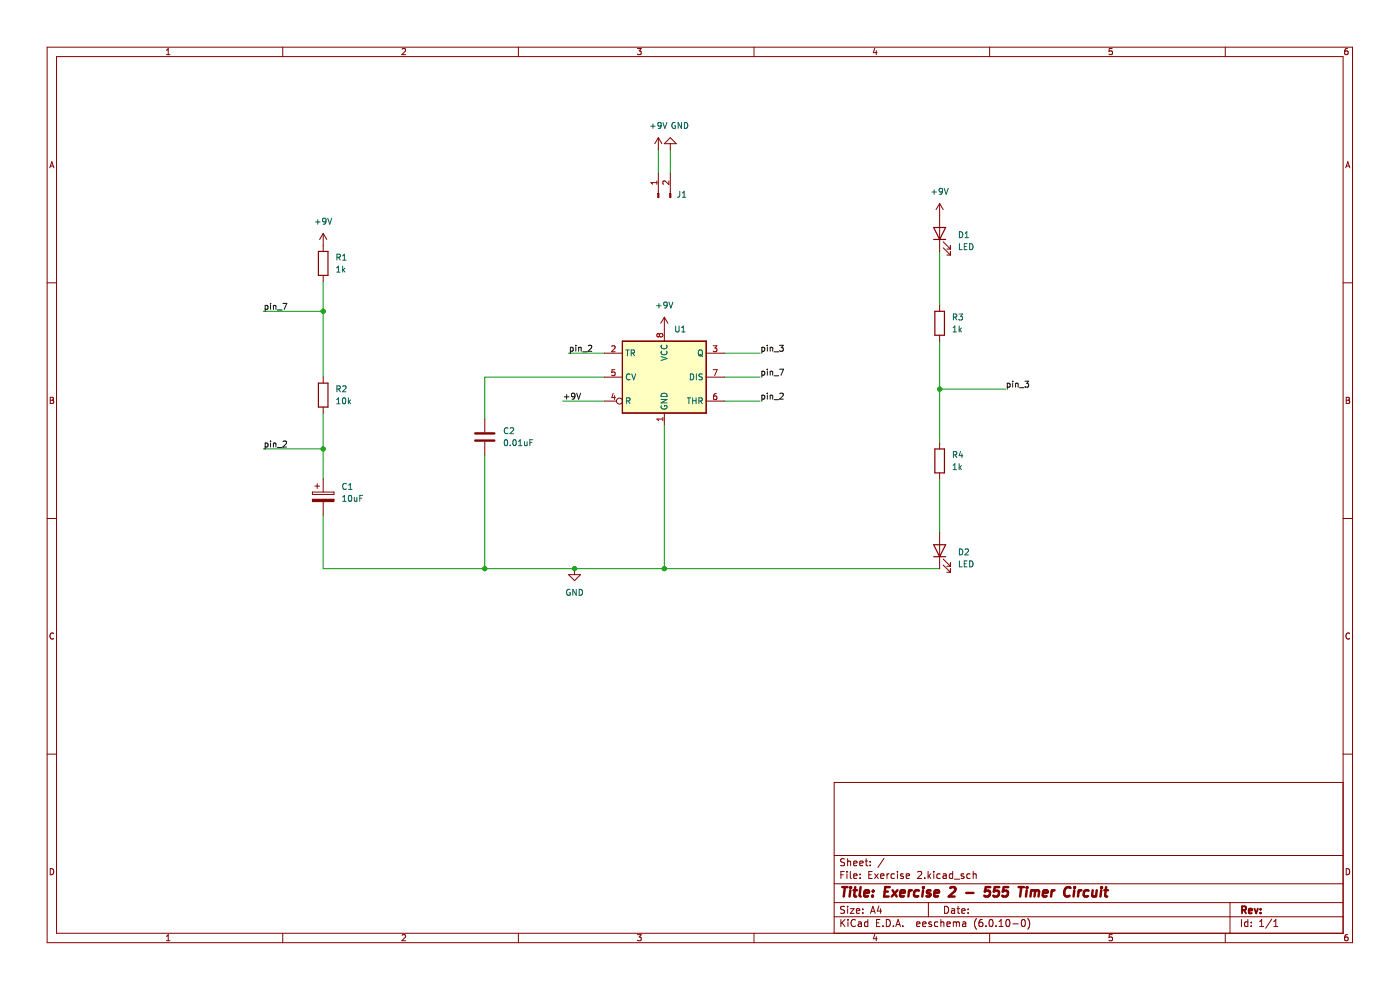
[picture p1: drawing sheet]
<svg xmlns="http://www.w3.org/2000/svg" width="297mm" height="210mm" viewBox="0 0 297 210" stroke-linecap="round" stroke-linejoin="round" font-family="sans-serif">
<path d="M0 0h296.9v210h-296.9z" fill-rule="evenodd" fill="#fff" stroke="#fff" stroke-width=".21"/>
<g fill="none" stroke="#840000" stroke-width=".21">
<path d="M10 10h276.9v190h-276.9zM12 12h272.9v186h-272.9zM35.3 11.6h.8M35.3 10.7l.4-.4v1.3M60 10v2M85.3 10.4l.5-.1 .2 .4-.8 .9h.8M110 10v2M135.2 10.3h.8l-.4 .5 .4 .1v.6l-.2 .1-.6-.1M160 10v2M185.6 10.2l-.3 1h.8M185.9 10.7v.9M209.9 10v2"/>
<path d="M235.9 10.3h-.6v.6h.6v.6l-.1 .1-.5-.1M259.9 10v2M285.9 10.3l-.4 .1-.2 .2v.7l.2 .3 .4-.1v-.6l-.4-.1-.2 .2M10.6 35.6l.4-1.3 .4 1.3M10.7 35.2h.6M139.7 29.2v2.6M139.7 36.8v4.2M139.7 29.2l-.8 1.3M139.7 29.2l.7 1.3M142.2 30.5v1.3M142.2 36.8v4.2M142.2 29.2l1.3 1.3h-2.6z"/>
<path d="M285.5 35.6l.4-1.3 .5 1.3M285.6 35.2h.6M10 60h2M68.6 49.5v3.8M68.6 58.4v1.3M68.6 49.5l-.8 1.3M68.6 49.5l.7 1.3M199.3 43.2v10.1M199.3 43.2l-.7 1.2M199.3 43.2l.8 1.2M200.1 52.6l1.5 1.5M200.1 51.3l1.5 1.5"/>
<path d="M200.9 54.1h.7M200.9 52.8h.7M201.6 52.1v.7M201.6 53.3v.8M284.9 60h2M68.6 80v1.3M128.2 74.9h3.8M128.2 80h3.8M140.9 67.3l-.7 1.3M140.9 67.3v5.1M140.9 67.3l.8 1.3M149.8 74.9h3.8"/>
<path d="M149.8 80h3.8M199.3 64.8v1.2M199.3 71.1v1.3M10.7 84.3h.4l.2 .2-.2 .4 .2 .1 .1 .3-.2 .3h-.5zM10.7 84.9h.4M68.6 86.3v1.3M102.8 88.9v2.8M102.8 93.7v2.8M128.2 85.1h2.6M140.9 87.6v2.6M149.8 85.1h3.8M199.3 94v1.2"/>
<path d="M285.6 84.3h.4l.3 .2-.3 .4 .3 .1v.3l-.2 .3h-.5zM285.6 84.9h.4M10 110h2M66.3 104.4h4.5v.5h-4.5zM66.8 103.1h1M67.3 102.6v1M68.6 101.6v2.8M68.6 106.4v2.8M199.3 100.3v1.3M199.3 113v7.6M200.1 119.9l1.5 1.5M200.1 118.6l1.5 1.5"/>
<path d="M201.6 119.4v.7M284.9 110h2M11.4 134.4a.58 .58 0 0 0-.8 .5 .58 .58 0 0 0 .8 .5M120.6 121.9h2.6l-1.3 1.3zM121.9 120.6v1.3M200.9 121.4h.7M200.9 120.1h.7M201.6 120.6v.8M286.3 134.4a.58 .58 0 0 0-.8 .5 .58 .58 0 0 0 .8 .5M10 160h2M284.9 160h2M284.9 166h-107.9v32"/>
<path d="M10.7 184.3a.66 .66 0 0 1 .7 .6 .66 .66 0 0 1-.7 .7zM35.3 198.6l.4-.3v1.3M35.3 199.6h.8M60 198v2M85.3 198.4l.5-.1 .2 .3-.8 1h.8M110 198v2M135.2 198.3h.8l-.4 .4 .4 .2v.5l-.2 .2-.6-.2M160 198v2M177 194.5h107.9M177 191.5h107.9M177 187.5h107.9M177 181.5h107.9"/>
<path d="M178.4 185.6h.5M178.4 195v1.5M178.6 195.7l.6 .8M179.1 184.8h-.7v1.5M179.2 192.3l-.6-.1-.2 .2v.4l.6 .3 .2 .4-.3 .2h-.6M179.2 182.2l-.6-.1-.2 .2v.4l.6 .3 .2 .4-.3 .2h-.6M179.2 195l-.8 .9M179.7 184.8v.2M179.7 185.3v1M179.8 182.8l.2-.2 .4 .1 .1 .9M179.8 182.1v1.5M179.8 192.2v.2"/>
<path d="M179.8 192.7v1M179.9 195v.2M179.9 195.5v1M180.4 192.7h.8l-.8 1h.8M180.4 184.8v1.3l.2 .2M181.1 185.8l.7-.1-.1-.3-.4-.1-.2 .3 .1 .7h.5M181.1 183.1l.7-.1-.1-.3-.4-.1-.2 .3 .1 .7h.5M181.5 195.2a.71 .71 0 0 0-1 .5 .71 .71 0 0 0 .7 .8l.3-.1M181.7 193.2l.7-.1-.1-.3-.4-.1-.2 .3v.7h.6M182.1 195.6h.6v.9M182.4 183.1l.7-.1-.1-.3-.4-.1-.2 .3 .1 .7h.5M182.5 186.2v.1"/>
<path d="M182.5 185.4v.2M182.7 195.9l-.5 .1-.2 .2 .2 .3h.5M183 193.6v.1M183 192.8v.2M183.5 182.6h.6M183.7 182.1v1.3l.4 .2M184.1 195.6l-.4-.1-.3 .3 .1 .7h.6M184.1 195v1.5M184.3 185.6h.5M184.6 182.7v.2M184.6 183.5v.1M184.7 193.7l.5-1.5 .5 1.5"/>
<path d="M184.8 193.3h.7M185 184.8h-.7v1.5h.7M185.5 185.3l.8 1M185.6 198.2l-.3 .9h.8M185.9 198.7v.9M186 195.8h.5M186.3 185.3l-.8 1M186.5 192.2l-.4 1h.9M186.7 195h-.7v1.5h.7M186.8 185.8l.7-.1v-.3l-.5-.1-.2 .3 .1 .7h.6M186.8 192.7v1M187.3 196.4v.1"/>
<path d="M187.5 182.1l-1.3 1.9M188 195a.76 .76 0 0 1 .9 .8 .76 .76 0 0 1-.9 .7zM188.2 185.3v1M188.6 185.3l-.4 .3M189.5 196.4v.1M189.7 185.4l-.4-.1-.3 .3 .2 .7h.5M190 196.5l.5-1.5 .5 1.5M190.2 196.1h.7M190.4 184.8v.2M190.4 185.3v1M191.5 196.4v.1M191.6 185.4l-.4-.1-.2 .3 .1 .2 .5 .1v.4h-.6"/>
<path d="M192.2 185.8l.8-.1-.1-.3-.4-.1-.3 .3 .1 .7h.6M194.5 196l.7-.1-.1-.3-.4-.1-.2 .3v.7h.6M194.7 185l.5-.2 .3 .5-.9 1h.9M195.7 196l.8-.1-.1-.3-.4-.1-.3 .3 .1 .7h.6M196.2 186.2v.1M196.9 184.8v1.5M197 191.5v3M197 185.8l.5 .5M197.5 185.3l-.6 .6M197.6 195.6l-.4-.1-.2 .3 .1 .2 .5 .1v.4h-.6M198.1 184.8v.2M198.1 185.3v1"/>
<path d="M199 195.6l-.5-.1-.3 .3 .2 .7h.6M199.5 185.4l-.5-.1-.3 .3 .2 .7h.6M199.6 195.7l.2-.2 .4 .1v.9M199.6 195v1.5M200.1 185.4h.6v.9M200.4 192.2a.76 .76 0 0 1 .8 .8 .76 .76 0 0 1-.8 .7zM200.7 185.7l-.5 .1-.2 .2 .2 .3h.5M200.9 196l.7-.1-.1-.3-.4-.1-.2 .3 .1 .7h.5M201.9 192.8h.6v.9M202.1 185.4l-.4-.1-.3 .3 .1 .7h.6M202.1 184.8v1.5M202.2 195.7l.5-.2 .2 .3"/>
<path d="M202.2 195.5v1M202.5 186.5h1.1M202.5 193.1l-.5 .1-.2 .2 .2 .3h.5M202.9 195.8l.2-.3 .4 .1v.9M202.9 195.8v.7M203 192.7h.6M203.2 192.2v1.3l.4 .2M204 193.2l.7-.1v-.3l-.5-.1-.2 .3 .1 .7h.6M204.2 195.6h.6l.1 .9M204.5 185.4l-.4-.1-.2 .3 .1 .2 .5 .1v.4h-.6M204.9 195.9l-.5 .1-.2 .2 .2 .3h.5M205.4 193.6v.1"/>
<path d="M205.4 192.8v.2M205.8 185.4l-.4-.1-.3 .3 .1 .7h.6M206.5 185.5l.2-.2 .3 .1 .1 .9M206.5 184.8v1.5M207.2 194.8a1.72 1.72 0 0 0 0 2.3M208.4 195l-.4 .1a1.01 1.01 0 0 0 0 1.4l.5-.1v-.5l-.3-.3h-.2l-.3 .3M209.2 196.4v.1M209.9 198v2M210 195.2l.2-.2a.8 .8 0 0 1 .5 .8 .8 .8 0 0 1-.5 .7l-.4-.5zM211.3 196.4v.1M212 196.5h.8M212 195.5l.4-.5v1.5"/>
<path d="M213.5 195.2l.2-.2a.8 .8 0 0 1 .6 .8 .8 .8 0 0 1-.6 .7l-.3-.5zM214.9 196h1.1M216.8 195.2l.2-.2a.8 .8 0 0 1 .5 .8 .8 .8 0 0 1-.5 .7l-.3-.5zM218 194.8a1.72 1.72 0 0 1 0 2.3M235.9 198.3h-.6v.6l.6-.1v.6l-.1 .2-.5-.2M259.9 198v2M260.9 191.5v6.5M263.4 195v1.5M264.7 195.6l-.4-.1-.3 .3 .2 .7h.5M264.7 195v1.5M265.4 196.4v.1M265.4 195.6v.2"/>
<path d="M267.2 196.5h.9M267.2 195.5l.5-.5v1.5M269.8 195l-1.3 1.9M270.2 196.5h.9M270.2 195.5l.5-.5v1.5M285.6 184.3a.66 .66 0 0 1 .7 .6 .66 .66 0 0 1-.7 .7zM285.9 198.3h-.4l-.2 .3v.7l.2 .3 .4-.2v-.6l-.4-.1-.2 .3"/>
<circle cx="131.4" cy="85.1" r=".63"/>
</g>
<path d="M263.5 193h.7l.1-.3v-.3l-.8-.2v1.5M263.8 193l.5 .7M264.9 193.2l.7-.1v-.3l-.5-.1-.2 .3 .1 .7h.6M266.1 192.7l.4 1 .3-1M267.4 193.6v.1M267.4 192.8v.2" fill="none" stroke="#840000" stroke-width=".39"/>
<g fill="none" stroke="#840000" stroke-width=".52">
<path d="M178.7 188.2h1.1M179.2 188.2l-.2 2M180.4 188.8l-.2 1.4M180.5 188.2v.2M181.1 188.8h.7M181.4 188.2l-.2 1.7 .1 .2 .4 .1M182.6 188.2l-.2 1.7 .2 .3M183.4 189.5l.9-.2v-.4l-.6-.1-.3 .3v1h.7M185.1 190v.2M185.2 188.9v.2M187.7 189.1h.7M188.8 188.2h-1l-.2 2h.9"/>
<path d="M189.3 188.8l.9 1.4M190.4 188.8l-1.2 1.4M191 189.5l1-.2-.1-.4h-.8l-.2 1 .3 .3 .6-.1M192.9 188.8l-.2 1.4M193.4 188.8l-.4 .1-.2 .3M195 188.9a.66 .66 0 0 0-1 .3l-.1 .6 .1 .3h.8M195.8 188.8l-.1 1.4M195.9 188.2v.2M197.4 188.9a.49 .49 0 0 0-.8 .3l.1 .2 .5 .1 .2 .3-.3 .4-.6-.1M198.2 189.5l1-.2-.1-.4h-.7l-.2 1 .2 .3 .6-.1M201.6 188.4l.3-.2h.5l.2 .2 .1 .3-.1 .3-1.3 1.2h1.2M205 189.4h1.5"/>
<path d="M210.1 188.2h-1l-.2 .9 .3-.2 .7 .1 .1 .3-.1 .7-.3 .2h-.5l-.3-.2M212 188.2h-1l-.2 .9 .3-.2 .7 .1 .1 .3-.1 .7-.3 .2h-.5l-.3-.2M213.9 188.2h-1l-.2 .9 .3-.2 .7 .1 .2 .3-.2 .7-.3 .2h-.5l-.3-.2M216.1 188.2h1.1M216.7 188.2l-.3 2M217.8 188.8l-.2 1.4M217.9 188.2v.2M218.7 189l.6-.2 .3 .3M218.8 188.8l-.2 1.4M219.6 189.1a.5 .5 0 0 1 .8-.2l-.1 1.3M219.6 189.1l-.1 1.1M221.3 189.5l.9-.2v-.4h-.8l-.2 1 .3 .3 .5-.1"/>
<path d="M223.1 188.8l-.1 1.4M223.7 188.8l-.4 .1-.2 .3M227.1 188.4a.88 .88 0 0 0-1 0 .88 .88 0 0 0-.3 .9 .69 .69 0 0 0 .3 .8 .69 .69 0 0 0 .8-.1M227.9 188.8l-.2 1.4M228 188.2v.2M228.9 188.8l-.2 1.4M229.4 188.8l-.4 .1-.2 .3M230.9 188.9a.66 .66 0 0 0-.9 .3l-.1 .6 .1 .3h.8M231.8 188.8v1.3l.4 .1 .3-.2M232.7 188.8l-.2 1.4M233.6 188.8l-.1 1.4M233.7 188.2v.2"/>
<path d="M234.3 188.8h.7M234.7 188.2l-.3 1.7 .1 .2 .4 .1"/>
</g>
<g fill="#ffffc2" stroke="#ffffc2" stroke-width=".25">
<path d="M132 72.4h17.8v15.2h-17.8z" fill-rule="evenodd"/>
<path d="M132 72.4h17.8v15.2h-17.8z" fill-rule="evenodd"/>
</g>
<g fill="none" stroke="#009600" stroke-width=".21">
<path d="M139.7 31.8v5M142.2 31.8v5M68.6 59.7v20.3M199.3 53.3v11.5M55.9 66h12.7M120.6 74.9h7.6M128.2 80h-25.4v8.9M153.6 80h7.6M153.6 74.9h7.6M199.3 72.4v21.6M55.9 95.2h12.7M68.6 87.6v14"/>
<path d="M102.8 96.5v24.1M119.3 85.1h8.9M140.9 90.2v30.4M153.6 85.1h7.6M199.3 82.5h14M68.6 109.2v11.4h130.7M199.3 101.6v11.4"/>
</g>
<g fill="none" stroke="#0f0f0f" stroke-width=".21">
<path d="M56.2 64.8v1.2M56.2 64.8h.4l.3 .2-.2 .6h-.5M57.4 64.4v.1M57.4 64.8v.8M58 64.9l.5-.1v.8M58 64.8v.8M58.8 65.7h1M60 64.4h.8l-.5 1.2M121 73.7h.4l.2 .2-.1 .6h-.5M121 73.7v1.2M122.1 73.2v.2M122.1 73.7v.8"/>
<path d="M122.8 73.8l.4-.1 .1 .8M122.8 73.7v.8M123.6 74.6h1M124.8 73.4l.5-.2 .2 .4-.8 .9h.8M161.6 73.7v1.2M161.6 78.7v1.3M161.6 73.7h.4l.2 .2-.1 .6h-.5M161.6 78.8l.4-.1 .2 .3-.1 .5h-.5M162.8 73.2v.2M162.8 73.7v.8M162.8 78.3v.1M162.8 78.7v.9"/>
<path d="M163.4 73.7v.8M163.4 78.7v.9M163.4 73.8l.5-.1v.8M163.4 78.9l.5-.1v.8M164.2 79.7h1M164.2 74.6h1M165.4 73.2h.8l-.5 .5 .4 .1v.6l-.2 .1-.5-.1M165.4 78.3h.8l-.5 1.3M56.2 94v1.2M56.2 94h.4l.3 .2-.2 .6h-.5M57.4 93.6v.1M57.4 94v.8"/>
<path d="M58 94v.8M58 94.1l.5-.1v.8M58.8 94.9h1M60.1 93.7l.4-.1 .3 .3-.8 .9h.8M119.7 84.2h1M120.2 83.7v1M122 83.9l-.3 .3-.3-.1-.1-.6 .4-.1 .3 .2-.1 .8-.2 .2-.3 .1M122.3 83.4l.5 1.3 .4-1.3M161.6 83.8v1.3M161.6 83.9l.4-.1 .2 .3-.1 .5h-.5M162.8 83.4v.1M162.8 83.8v.9"/>
<path d="M163.4 83.9h.5v.8M163.4 83.8v.9M164.2 84.8h1M165.4 83.5l.5-.1 .3 .4-.8 .9h.8M213.7 81.3v1.3M213.7 81.3h.3l.3 .2-.1 .6h-.5M214.8 80.9v.1M214.8 81.3v.8M215.4 81.4l.5-.1 .1 .8M215.4 81.3v.8M216.3 82.2h1M217.4 80.9h.8l-.4 .4 .4 .2v.5l-.2 .1-.6-.1"/>
</g>
<path d="M67.5 53.3h2.1v5.1h-2.1zM198.1 50.8h2.5M198.1 48.3h2.5l-1.3 2.5zM132 72.4h17.8v15.2h-17.8zM198.3 66h2.1v5.1h-2.1zM67.5 81.3h2.1v5h-2.1zM198.3 95.2h2.1v5.1h-2.1zM198.1 118.1h2.5M198.1 115.6h2.5l-1.3 2.5z" fill="none" stroke="#840000" stroke-width=".25"/>
<g fill="none" stroke="#006464" stroke-width=".21">
<path d="M138 26.8h1M138.5 26.3v.9M140.3 26.5l-.3 .3-.3-.1-.1-.6 .4-.1 .3 .2-.1 .7-.2 .3h-.3M140.6 26l.5 1.2 .4-1.2M143.3 26a.58 .58 0 0 0-.8 .6 .58 .58 0 0 0 .8 .5v-.4h-.2M144.6 26v1.2l-.7-1.2v1.2M145.2 26a.64 .64 0 0 1 .7 .6 .64 .64 0 0 1-.7 .6zM200.3 39.9l.4 1.3 .5-1.3M66.9 47.1h1M67.4 46.6v1M69.2 46.8l-.3 .3-.3-.1-.1-.6 .4-.1 .3 .2-.1 .8-.2 .2-.3 .1M69.5 46.3l.5 1.3 .4-1.3"/>
<path d="M71.4 57.7h.7M71.4 56.8l.4-.4v1.3M71.5 54.6l.6-.1v-.5l-.6-.1v1.3M71.8 54.6l.4 .6M72.7 56.4v1.3M72.7 54.3l.4-.4v1.3M72.7 55.2h.7M72.8 57.2l.4 .5M73.2 56.9l-.5 .5M144.2 40.6v1.1l-.5 .1M144.8 41.8h.7M144.8 40.9l.3-.3v1.2"/>
<path d="M197.7 40.7h1M198.2 40.2v1M199.9 40.5l-.2 .2h-.4v-.6l.4-.2 .2 .3v.7l-.2 .3h-.4M203.5 49.1a.64 .64 0 0 1 .8 .7 .64 .64 0 0 1-.8 .6zM203.5 51.7v1.3h.6M204.6 52.3h.4M204.7 50.4h.8M204.7 49.5l.4-.4v1.3M205.2 51.7h-.6v1.3h.6M205.7 51.7a.64 .64 0 0 1 .7 .6 .64 .64 0 0 1-.7 .7zM132.8 74.2h.7M133.1 74.2v1.3"/>
<path d="M133.7 79.4a.56 .56 0 0 0-.8 .5 .56 .56 0 0 0 .8 .6M133.9 74.9l.6-.1 .1-.5-.7-.1v1.3M134 79.3l.4 1.3 .5-1.3M134.2 74.9l.4 .6M139.3 64.9h1M139.8 64.4v.9M140.2 75.6l1.3 .4-1.3 .5M140.4 73.2a.56 .56 0 0 0 .5 .8 .56 .56 0 0 0 .5-.8M140.4 74.5a.56 .56 0 0 0 .5 .8 .56 .56 0 0 0 .5-.8M141.5 64.6l-.2 .3-.4-.1v-.6l.4-.1 .2 .2v.7l-.2 .3h-.4M141.9 64.1l.4 1.2 .4-1.2M143.3 69.1v1.1l.3 .2h.3l.2-.2v-1.1"/>
<path d="M144.6 70.4h.7M144.6 69.5l.4-.4v1.3M146.5 79.3a.64 .64 0 0 1 .7 .6 .64 .64 0 0 1-.7 .7zM147.7 79.3v1.3M148.2 74.4l.3-.2a.43 .43 0 0 1 .5 .4v.5a.42 .42 0 0 1-.4 .4 .42 .42 0 0 1-.5-.4zM148.4 75.2l.7 .4M149 79.4l-.5-.1-.2 .2 .1 .3 .5 .3v.4h-.6M202.2 70.4h.7M202.2 69.5l.4-.4v1.3M202.3 67.3l.6-.1v-.5l-.6-.1v1.3M202.6 67.3l.4 .6M203.4 66.6h.8l-.4 .5 .3 .1v.6l-.1 .1-.6-.1"/>
<path d="M203.5 69.1v1.3M203.6 69.9l.4 .5M204 69.6l-.5 .5M71.4 84.7l.4-.3v1.3M71.4 85.7h.7M71.5 82.5l.6-.1v-.4l-.6-.2v1.3M71.8 82.5l.4 .6M72.7 82l.5-.2 .2 .4-.8 .9h.8M72.8 84.5l.1-.1a.68 .68 0 0 1 .5 .6 .68 .68 0 0 1-.5 .7l-.3-.5zM73.9 84.4v1.3M74 85.2l.4 .5M74.4 84.8l-.5 .5"/>
<path d="M107.1 93.4l.2-.1a.68 .68 0 0 1 .4 .6 .68 .68 0 0 1-.4 .6l-.3-.4zM107.8 90.9a.56 .56 0 0 0-.8 .5 .56 .56 0 0 0 .8 .5M108.2 90.9l.5-.2 .3 .4-.8 .9h.8M108.2 94.4v.1M108.9 93.4l.2-.1a.68 .68 0 0 1 .4 .6 .68 .68 0 0 1-.4 .6l-.3-.4zM110 94.5h.7M110 93.6l.4-.3v1.2M111.3 93.7v.8l.5-.1M111.8 93.7v.8M112.4 93.9h.4M113 93.3h-.6v1.2M132.9 85h.6l.1-.5-.7-.1v1.3"/>
<path d="M133.2 85l.5 .7M140.2 84.7h1.3l-1.3 .8h1.3M140.3 86.1a.58 .58 0 0 0 .6 .7 .58 .58 0 0 0 .5-.8h-.4v.2M140.4 83.5a.66 .66 0 0 1 .8-.1 .66 .66 0 0 1 .3 .7h-1.3zM145.8 84.4h.7M146.2 84.4v1.3M146.9 84.4v1.3M146.9 85h.8M147.7 84.4v1.3M148.3 85h.6v-.5l-.6-.1v1.3M148.6 85l.4 .7M202.2 98.7l.4-.4v1.3"/>
<path d="M202.2 99.6h.7M202.3 96.5l.6-.1v-.5l-.6-.1v1.3M202.6 96.5l.4 .6M203.5 98.3v1.3M203.6 99.1l.4 .5M203.8 95.7l-.3 1h.8M204 98.8l-.5 .5M204.1 96.2v.9M72.7 106.3h.7M72.7 105.4l.4-.3v1.2M73.5 102.7a.56 .56 0 0 0-.8 .5 .56 .56 0 0 0 .8 .5M74 103.8h.7"/>
<path d="M74 102.9l.3-.4v1.3M74 105.2l.2-.1a.68 .68 0 0 1 .4 .6 .68 .68 0 0 1-.4 .6l-.3-.4zM75.2 105.5v.8l.5-.1M75.7 105.5v.8M76.3 105.7h.4M76.9 105.1h-.6v1.2M203.5 116.4a.64 .64 0 0 1 .8 .7 .64 .64 0 0 1-.8 .6zM203.5 119v1.3h.6M204.6 119.6h.4M204.7 116.6l.5-.2 .3 .4-.8 .9h.8M205.2 119h-.6v1.3h.6M205.7 119a.64 .64 0 0 1 .7 .6 .64 .64 0 0 1-.7 .7z"/>
<path d="M120.9 125.1a.58 .58 0 0 0-.7 .6 .58 .58 0 0 0 .8 .5v-.5h-.3M122.3 125v1.3l-.8-1.3v1.3M122.9 125a.64 .64 0 0 1 .7 .6 .64 .64 0 0 1-.7 .7z"/>
</g>
<g fill="none" stroke="#a90000" stroke-width=".21">
<path d="M139.3 38.4v.7M139.3 38.7h-1.2l.3 .4M141.9 38.4v.8l-.9-.8-.4 .2 .1 .5M129.8 73.5l.5-.2 .2 .4-.8 .9h.8M130.4 78.4h-.6v.6h.6v.6l-.1 .1-.5-.1M139.9 71l.2-.3h.3l.2 .3v.2l-.2 .3-.4-.1-.1-.2M139.9 71l-.2-.3-.4 .3 .1 .4 .2 .1 .3-.3M139.9 71v.2M151.3 73.3h.8l-.4 .5 .3 .1v.6l-.2 .1-.5-.1M151.3 78.4h.8l-.5 1.3M130.1 83.4l-.3 .9h.8M130.4 83.9v.9"/>
<path d="M140.6 88.5v.7M140.6 88.9h-1.3l.4 .3M152 83.5l-.4 .1-.2 .2v.7l.2 .3 .4-.2v-.6h-.4l-.2 .2"/>
</g>
<g fill="#840000" stroke="#840000" stroke-width=".21">
<path d="M142.1 41h.2v.9h-.2z" fill-rule="evenodd"/>
<path d="M139.5 41h.3v.9h-.3z" fill-rule="evenodd"/>
<path d="M66.3 105.9h4.5v.5h-4.5z" fill-rule="evenodd"/>
</g>
<path d="M100.8 93.5h4.1M100.8 91.9h4.1" fill="none" stroke="#840000" stroke-width=".51"/>
<g fill="#009600" stroke="#009600" stroke-width=".21">
<circle cx="140.9" cy="120.6" r=".46"/>
<circle cx="199.3" cy="82.5" r=".46"/>
<circle cx="102.8" cy="120.6" r=".46"/>
<circle cx="68.6" cy="66" r=".46"/>
<circle cx="121.9" cy="120.6" r=".46"/>
<circle cx="68.6" cy="95.2" r=".46"/>
</g>
</svg>
